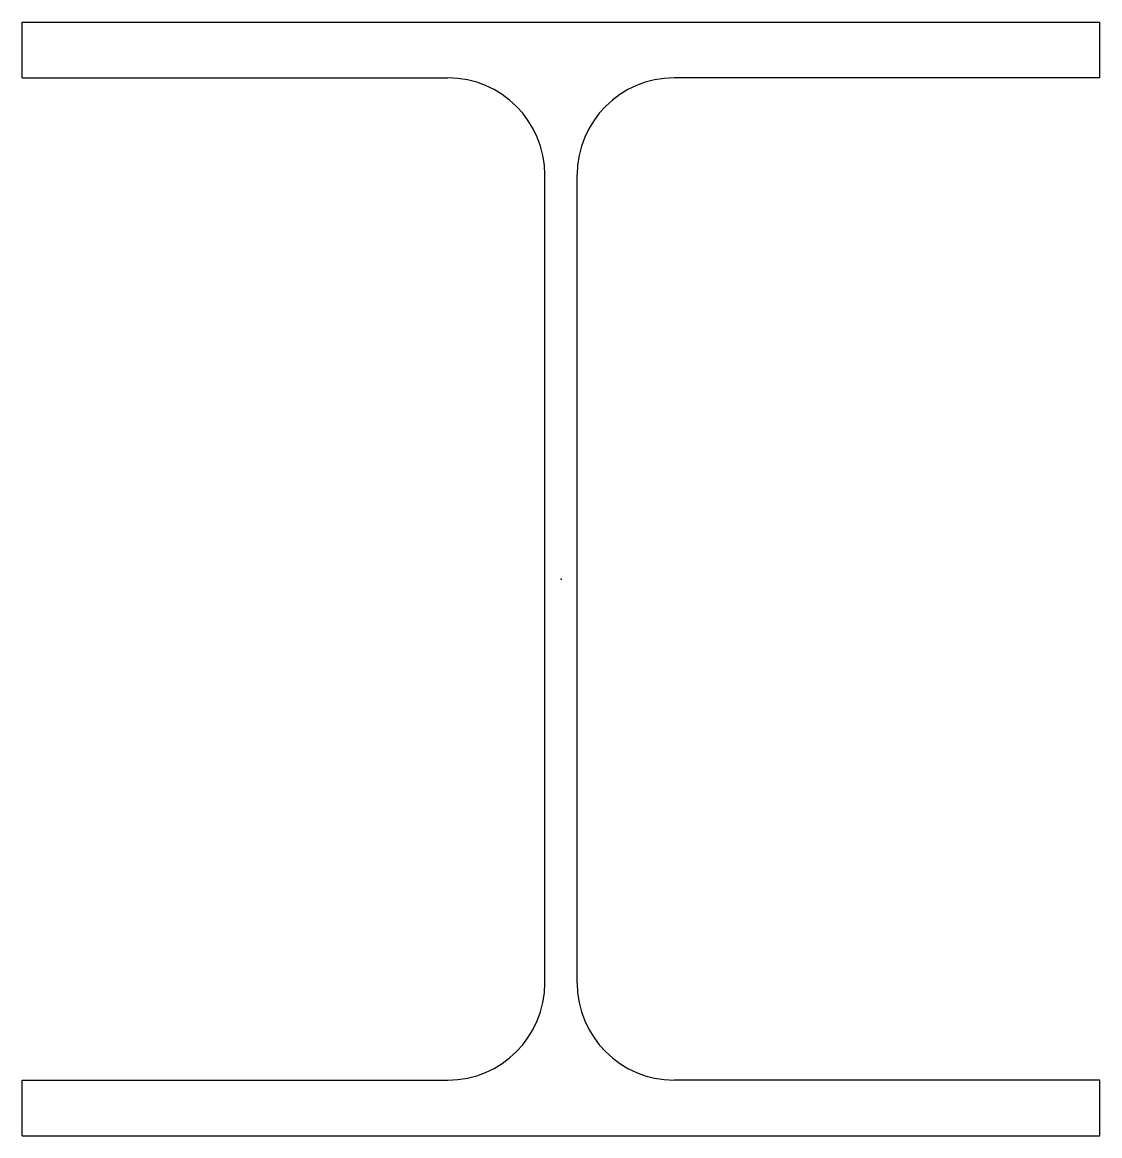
# Model space of a CAD drawing. Header units: millimetres. Extents: x -150 to 150, y -155 to 155.
import ezdxf

# ---------------------------------------------------------------- set-up
doc = ezdxf.new("R2010")
doc.units = ezdxf.units.MM
doc.layers.add('Profile', color=7, linetype='Continuous')

msp = doc.modelspace()

# ---------------------------------------------------------------- linework, layer by layer
at = {"layer": 'Profile'}
for p, q in [((-150, 155), (150, 155)), ((-150, 139.5), (-150, 155)), ((150, 139.5), (150, 155)), ((-150, 139.5), (-31.5, 139.5)), ((150, 139.5), (31.5, 139.5)), ((-4.5, -112.5), (-4.5, 112.5)), ((4.5, -112.5), (4.5, 112.5)), ((-150, -155), (-150, -139.5)), ((-150, -139.5), (-31.5, -139.5)), ((150, -139.5), (31.5, -139.5)), ((150, -155), (150, -139.5)), ((-150, -155), (150, -155))]:
    msp.add_line(p, q, dxfattribs=at)
for centre, start, end in [((-31.5, 112.5), 0, 90), ((31.5, 112.5), 90, 180), ((-31.5, -112.5), 270, 0), ((31.5, -112.5), 180, 270)]:
    msp.add_arc(centre, 27, start, end, dxfattribs=at)
msp.add_point((0, 0), dxfattribs=at)

doc.saveas('drawing.dxf')
